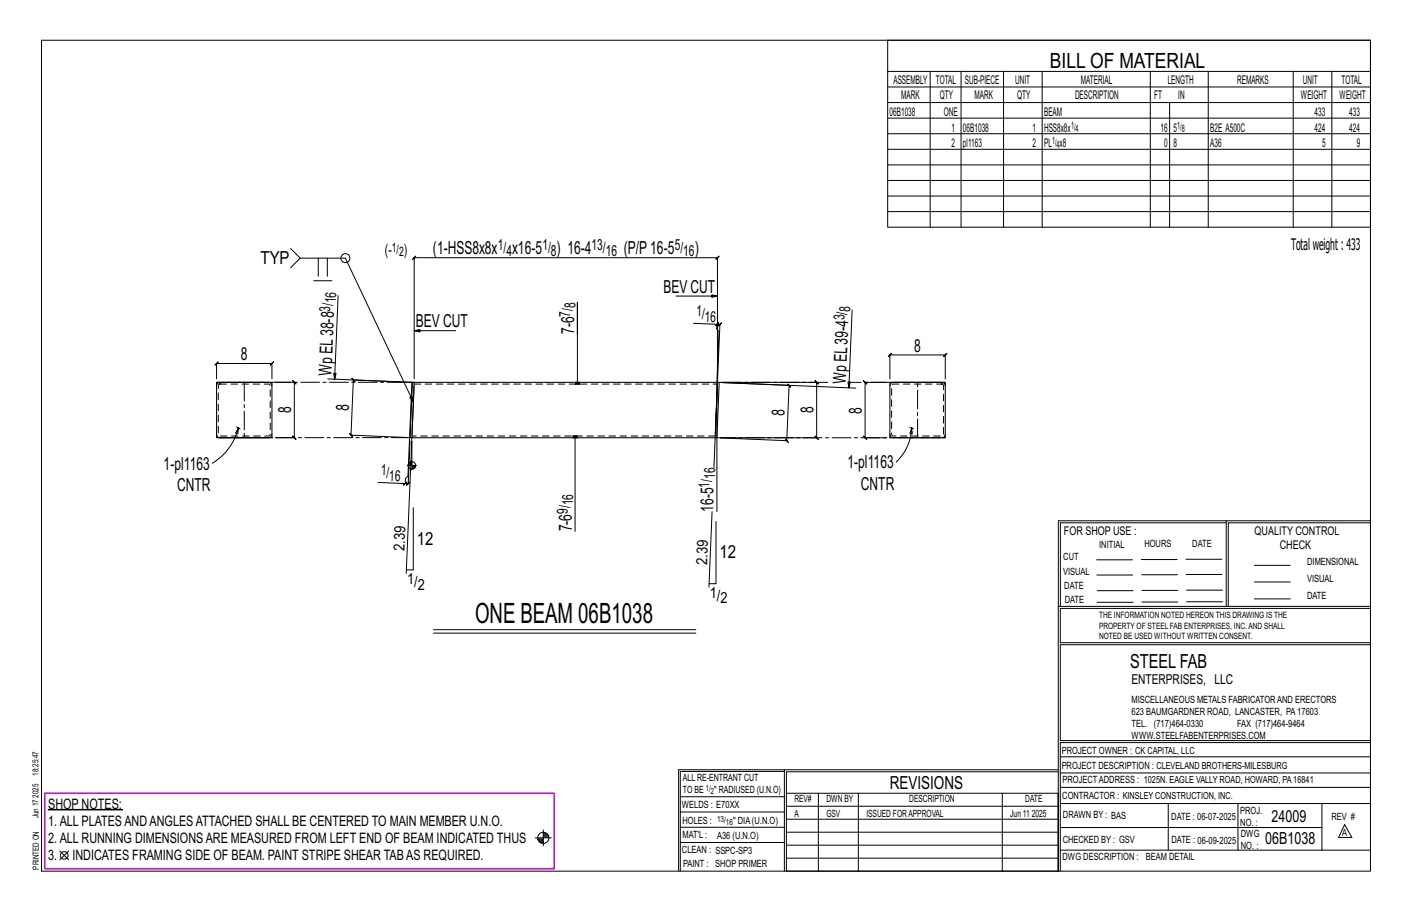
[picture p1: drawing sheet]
<svg xmlns="http://www.w3.org/2000/svg" width="432mm" height="279mm" viewBox="0 0 432 279" stroke-linecap="round" stroke-linejoin="round" font-family="sans-serif">
<defs><g id="words">
<text font-size="8.6" x="145.3" y="190.5">ONE BEAM 06B1038</text>
<text font-size="6.4" x="321.1" y="20.7">BILL OF MATERIAL</text>
<text font-size="5.9" x="345.6" y="204.1">STEEL FAB</text>
<g font-size="5.5">
<text x="132.4" y="77.8">(1-HSS8x8x</text>
<text x="156.6" y="77.8">x16-5</text>
<text x="170.2" y="77.8">) 16-4</text>
<text x="190.8" y="77.8">(P/P16-5</text>
<text x="212.4" y="77.8">)</text>
<text x="79.6" y="80.7">TYP</text>
<text x="202.9" y="89.5">BEV CUT</text>
<text x="127.2" y="100.1">BEV CUT</text>
<text x="175.6" y="102.1" transform="rotate(-90 175.6 102.1)">7-6</text>
<text x="279.6" y="107.5">8</text>
<text x="73.7" y="110.1">8</text>
<text x="101.4" y="114.8" transform="rotate(-88 101.4 114.8)">WpEL38-8</text>
<text x="258.7" y="117.5" transform="rotate(-88 258.7 117.5)">WpEL39-4</text>
<text x="106.7" y="125.6" transform="rotate(-88 106.7 125.6)">8</text>
<text x="89" y="126.3" transform="rotate(-90 89 126.3)">8</text>
<text x="239.9" y="127.2" transform="rotate(-88 239.9 127.2)">8</text>
<text x="248.8" y="126.4" transform="rotate(-90 248.8 126.4)">8</text>
<text x="263.6" y="126.4" transform="rotate(-90 263.6 126.4)">8</text>
<text x="50" y="143.5">1-pl1163</text>
<text x="259.2" y="143.1">1-pl1163</text>
<text x="263.3" y="149.7">CNTR</text>
<text x="54.2" y="150.1">CNTR</text>
<text x="218.2" y="156.4" transform="rotate(-90 218.2 156.4)">16-5</text>
<text x="127.4" y="166.5">12</text>
<text x="174.9" y="162.5" transform="rotate(-90 174.9 162.5)">7-6</text>
<text x="220" y="170.7">12</text>
<text x="272.2" y="241.1">REVISIONS</text>
</g>
<g font-size="5.1">
<text x="388.9" y="251.3">24009</text>
<text x="386.9" y="258.1">06B1038</text>
</g>
<text font-size="4.9" x="394.8" y="76.4">Totalweight : 433</text>
<g font-size="4.7">
<text x="117.7" y="77.9">(-</text>
<text x="123.5" y="77.9">)</text>
<text x="152.3" y="76.5">1/</text>
<text x="165.9" y="76.5">1/</text>
<text x="180.9" y="76.5">13/</text>
<text x="206.3" y="76.5">5/</text>
<text x="154.9" y="78.2">4</text>
<text x="168.5" y="78.2">8</text>
<text x="185.2" y="78.2">16</text>
<text x="208.9" y="78.2">16</text>
<text x="101" y="95.3" transform="rotate(-88 101 95.3)">3/</text>
<text x="102.7" y="92.8" transform="rotate(-88 102.7 92.8)">16</text>
<text x="176" y="94.2" transform="rotate(-90 176 94.2)">8</text>
<text x="260" y="95.4" transform="rotate(-88 260 95.4)">8</text>
<text x="174.3" y="96.8" transform="rotate(-90 174.3 96.8)">7/</text>
<text x="212.9" y="96.6" transform="rotate(2 212.9 96.6)">1/</text>
<text x="215.5" y="98.4" transform="rotate(2 215.5 98.4)">16</text>
<text x="258.2" y="98" transform="rotate(-88 258.2 98)">3/</text>
<text x="116.4" y="145.3" transform="rotate(2 116.4 145.3)">1/</text>
<text x="119" y="147" transform="rotate(2 119 147)">16</text>
<text x="217" y="149" transform="rotate(-90 217 149)">1/</text>
<text x="218.7" y="146.4" transform="rotate(-90 218.7 146.4)">16</text>
<text x="175.3" y="154.5" transform="rotate(-90 175.3 154.5)">16</text>
<text x="173.6" y="157.1" transform="rotate(-90 173.6 157.1)">9/</text>
<text x="123.7" y="168.5" transform="rotate(-88 123.7 168.5)">2.39</text>
<text x="216.2" y="172.7" transform="rotate(-88 216.2 172.7)">2.39</text>
<text x="124.5" y="178.6">1/</text>
<text x="127.7" y="180.2">2</text>
<text x="217.1" y="182.8">1/</text>
<text x="220.3" y="184.4">2</text>
</g>
<g font-size="4.4">
<text x="14.7" y="247.2">SHOP NOTES:</text>
<text x="14.7" y="257.7">2.ALL RUNNING DIMENSIONSARE MEASURED FROM LEFT END OF BEAM INDICATED THUS</text>
<text x="14.7" y="252.4">1.ALL PLATESANDANGLESATTACHED SHALL BE CENTERED TO MAIN MEMBER U.N.O.</text>
<text x="14.7" y="262.9">3.</text>
<text x="22.2" y="262.9">INDICATES FRAMING SIDE OF BEAM. PAINT STRIPE SHEAR TABAS REQUIRED.</text>
</g>
<text font-size="4.2" x="346" y="209.1">ENTERPRISES, LLC</text>
<g font-size="4">
<text x="119.8" y="76.9">1/</text>
<text x="122" y="78.3">2</text>
</g>
<g font-size="3.7">
<text x="273.2" y="25.6">ASSEMBLY</text>
<text x="286.2" y="25.6">TOTAL</text>
<text x="295.1" y="25.6">SUB-PIECE</text>
<text x="310.4" y="25.6">UNIT</text>
<text x="330.5" y="25.6">MATERIAL</text>
<text x="357.1" y="25.6">LENGTH</text>
<text x="378.3" y="25.6">REMARKS</text>
<text x="398.4" y="25.6">UNIT</text>
<text x="410.2" y="25.6">TOTAL</text>
<text x="272.1" y="35.5">06B1038</text>
<text x="275.6" y="30.4">MARK</text>
<text x="287.4" y="30.4">QTY</text>
<text x="288.6" y="35.5">ONE</text>
<text x="298" y="30.4">MARK</text>
<text x="311" y="30.4">QTY</text>
<text x="319.3" y="35.5">BEAM</text>
<text x="328.7" y="30.4">DESCRIPTION</text>
<text x="353" y="30.4">FT</text>
<text x="360.3" y="30.4">IN</text>
<text x="397.8" y="30.4">WEIGHT</text>
<text x="402" y="35.5">433</text>
<text x="409.6" y="30.4">WEIGHT</text>
<text x="412.6" y="35.5">433</text>
<text x="290.9" y="40.2">1</text>
<text x="294.5" y="40.2">06B1038</text>
<text x="315.8" y="40.2">1</text>
<text x="319.3" y="40.2">HSS8x8x</text>
<text x="354.9" y="40.2">16</text>
<text x="358.9" y="40.2">5</text>
<text x="370.1" y="40.2">B2E A500C</text>
<text x="402" y="40.2">424</text>
<text x="412.6" y="40.2">424</text>
<text x="290.9" y="45">2</text>
<text x="294.5" y="45">pl1163</text>
<text x="315.8" y="45">2</text>
<text x="319.3" y="45">PL x8</text>
<text x="356" y="45">0</text>
<text x="358.9" y="45">8</text>
<text x="370.1" y="45">A36</text>
<text x="404.3" y="45">5</text>
<text x="415" y="45">9</text>
<text x="325.3" y="163.4">FOR SHOP USE :</text>
<text x="383.7" y="163.4">QUALITY CONTROL</text>
<text x="391.4" y="167.8">CHECK</text>
</g>
<g font-size="3.1">
<text x="327.5" y="39.4">1/</text>
<text x="328.9" y="40.5">4</text>
<text x="360" y="39.4">1/</text>
<text x="361.4" y="40.5">8</text>
<text x="321.7" y="44.1">1/</text>
<text x="323.1" y="45.3">4</text>
<text x="336.2" y="167.4">INITIAL</text>
<text x="350" y="167.1">HOURS</text>
<text x="364.6" y="167.2">DATE</text>
<text x="325.2" y="171.3">CUT</text>
<text x="399.8" y="172.8">DIMENSIONAL</text>
<text x="325.1" y="175.8">VISUAL</text>
<text x="399.8" y="177.9">VISUAL</text>
<text x="325.5" y="180">DATE</text>
<text x="325.7" y="184.4">DATE</text>
<text x="399.8" y="183.1">DATE</text>
<text x="346" y="215">MISCELLANEOUS METALS FABRICATORAND ERECTORS</text>
<text x="346" y="218.6">623 BAUMGARDNER ROAD, LANCASTER, PA17603</text>
<text x="346" y="225.8">WWW.STEELFABENTERPRISES.COM</text>
<text x="346" y="222.2">TEL. (717)464-0330</text>
<text x="378.3" y="222.2">FAX (717)464-9464</text>
<text x="324.7" y="230.5">PROJECT OWNER : CK CAPITAL, LLC</text>
<text x="208.8" y="238.8">ALL RE-ENTRANT CUT</text>
<text x="324.7" y="235.1">PROJECT DESCRIPTION : CLEVELAND BROTHERS-MILESBURG</text>
<text x="324.9" y="239.5">PROJECTADDRESS : 1025N. EAGLE VALLY ROAD, HOWARD, PA16841</text>
<text x="208.8" y="242.5">TO BE</text>
<text x="218.4" y="242.5">&quot; RADIUSED (U.N.O)</text>
<text x="242.9" y="245.3">REV#</text>
<text x="252.7" y="245.3">DWN BY</text>
<text x="278.1" y="245.3">DESCRIPTION</text>
<text x="313.5" y="245.3">DATE</text>
<text x="324.9" y="244.2">CONTRACTOR : KINSLEY CONSTRUCTION, INC.</text>
<text x="208.5" y="247">WELDS : E70XX</text>
<text x="208.7" y="251.7">HOLES :</text>
<text x="224.2" y="251.8">&quot; DIA(U.N.O)</text>
<text x="242.9" y="249.9">A</text>
<text x="252.7" y="249.9">GSV</text>
<text x="264.9" y="249.9">ISSUED FORAPPROVAL</text>
<text x="309" y="249.9">Jun 11</text>
<text x="315.5" y="249.9">2025</text>
<text x="325.1" y="250">DRAWN BY : BAS</text>
<text x="358.2" y="250.5">DATE : 06-07-2025</text>
<text x="379.3" y="248.9">PROJ.</text>
<text x="407.2" y="250.5">REV #</text>
<text x="208.7" y="256.3">MAT'L :</text>
<text x="219.3" y="256.4">A36 (U.N.O)</text>
<text x="325" y="257.6">CHECKED BY : GSV</text>
<text x="358.3" y="257.7">DATE : 06-09-2025</text>
<text x="379.3" y="252.5">NO. :</text>
<text x="379.5" y="255.9">DWG</text>
<text x="410.5" y="255.5">A</text>
<text x="208.6" y="260.7">CLEAN : SSPC-SP3</text>
<text x="324.9" y="262.9">DWG DESCRIPTION :</text>
<text x="350.4" y="263">BEAM DETAIL</text>
<text x="379.5" y="259.5">NO. :</text>
<text x="208.9" y="265">PAINT : SHOP PRIMER</text>
</g>
<g font-size="2.7">
<text x="336.1" y="189">THE INFORMATION NOTED HEREON THIS DRAWING IS THE</text>
<text x="336.1" y="195.4">NOTED BE USED WITHOUT WRITTEN CONSENT.</text>
<text x="336.1" y="192.2">PROPERTY OF STEEL FAB ENTERPRISES, INC.AND SHALL</text>
</g>
<g font-size="2.6">
<text x="215.9" y="241.8">1/</text>
<text x="217.4" y="242.7">2</text>
<text x="219.3" y="251.1">13/</text>
<text x="222" y="252.1">16</text>
</g>
<g font-size="2.5">
<text x="11.7" y="237.1" transform="rotate(-90 11.7 237.1)">18:25:47</text>
<text x="11.8" y="243.8" transform="rotate(-90 11.8 243.8)">2025</text>
<text x="11.8" y="250.1" transform="rotate(-90 11.8 250.1)">Jun 17</text>
<text x="11.9" y="265.8" transform="rotate(-90 11.9 265.8)">PRINTED ON</text>
</g>
</g></defs>
<path d="M14.7 247.4h22.8v.2h-22.8z" fill="#000" stroke="#000" stroke-width=".31"/>
<g fill="none" stroke="#000" stroke-width=".31">
<path d="M12.7 12.3h406.4v254h-406.4zM271.5 12.3h147.6v57.2h-147.6zM271.5 21.8h147.6M271.5 26.6h147.6M271.5 31.4h147.6M271.5 36.1h147.6M284.5 21.8v47.7M293.9 21.8v47.7M306.9 21.8v47.7M318.7 21.8v47.7M351.8 21.8v47.7M357.7 31.4v38.1"/>
<path d="M369.5 21.8v47.7M395.5 21.8v47.7M407.3 21.8v47.7M271.5 40.9h147.6M271.5 45.6h147.6M271.5 50.4h147.6M271.5 55.2h147.6M271.5 59.9h147.6M88.9 76l2.9 2.9h13.8l20.8 44-1.1-1.4 .7-.3 .4 1.7M91.8 78.9l-2.9 2.9M97.3 78.9v5.5M100.1 78.9v5.5"/>
<path d="M271.5 64.7h147.6M95.9 85.8h5.6M103.4 90.4l-1.1 25.5-.3-1.8 .8 .1-.5 1.7M206.7 90.5h12.7l-1.7 .4v-.8l1.7 .4M212.1 98.8l7.1 .3v1.5l.7 .8-.7 15.5v39.5M218.7 99.6l1-.9zM219.2 99.1l.9 .1-.5 .5 1.1-1-.6 .5-1.3 32.5M260.6 94.8l-1 23.8-.3-1.8h.7l-.4 1.8M66.2 115.8v-4.7l-.5 .5 1-1-.5 .5h17l-.5 .5 1-1-.5 .5v4.7M84.2 116.9h5.8l-.5-.5 1 1-.5-.5v16.9l-.5-.5 1 1-.5-.5h-5.8M100.2 115.8l26.5 1.1M126.7 115.8v-37l-.5 .5 1-1-.5 .5h92.7l-.5 .5 1-1-.5 .5v37"/>
<path d="M126.7 101.1l1.7 .4v-.8l-1.7 .4h12.7M176.6 102.1v-9.6v24.4M219.4 116.9l42.3 1.7M220.5 116.9h29.2l-.5-.5 1 1-.5-.5v16.9l-.5-.5 1 1-.5-.5h-29.4M221 117l20.3 .8-.5-.5 1 1-.5-.5-.7 16.9-.5-.5 1 1-.5-.5-20.3-.8M271.1 116.9h-6.5l-.5-.5 1 1-.5-.5v16.9l-.5-.5 1 1-.5-.5h6.5M272.1 115.8v-7.3l-.5 .5 1-1-.5 .5h17l-.5 .5 1-1-.5 .5v7.3M72.4 130.5l.5 .3M72.9 130.8l-.2 1.8-.7-.2zM72.9 130.8a17.6 17.6 0 0 1-8 10.8M72.9 130.8l.5 .4M124.4 133.7l-17.1-.7 .5 .5-.9-1 .4 .5 .8-16.9 .4 .6-.9-1.1 .5 .5 17.9 .8-1.2 28.7-.8 .7-.1 1.5-8.3-.3"/>
<path d="M125.4 134.8l-.6 13.1 .6-.5-1.1 .9 .5-.4-.9-.1M126 133.8l-1.8 41.5M126 134.9v8.8M175.9 133.8v28.7M218.7 133.8l-.4 9.1M278.3 130.6l.5 .2M278.8 130.8l.2 1.8-.7-.1zM278.8 130.8a14.9 14.9 0 0 1-4.7 10.4M278.8 130.8l.5 .3M123.4 148.3l1-1zM124.6 142.3h2.8M124.9 141.8v.5"/>
<path d="M125.1 141.5v.8M125.3 141.3v1M125.5 141.2v1.1M125.7 141.1v1.2M126.2 142.3v1.1M126.4 142.3v1.1M126.4 155.2v19h-2.1M126.6 142.3v1M126.8 142.3v.8M127 142.3v.5M217.8 156.4l-1 23.1M219 159.4v19h-2.2"/>
<path d="M375 159.8h-50.7v25.6M375 159.2h-51.3l-.1 107.1M419.1 159.2h-44.1v26.2M419.1 159.8h-43.5v25.6M335.4 171.1h10.9M335.4 175.8h11M349 171h11M349.1 175.7h11M362.7 171h10.9M362.7 175.6h11M383.6 172.8h11M383.6 177.9h11"/>
<path d="M132.6 192.5h80.2M132.6 193.5h80.2M323.7 185.4h95.4M335.5 184.1h11M335.5 180.6h11M349.2 184h11M349.2 180.5h11M362.9 180.4h10.9M362.9 184h10.9M383.6 183.1h11M419.1 186h-94.9v10.5h94.9M419.1 197.1h-94.9v29.3h94.9v.6h-94.9v39.3"/>
<path d="M239.9 235.8h-31.9v30.5M239.9 235.3h-32.4v31M323.6 235.3h-83.7v31M323.6 235.9h-83.1v6.6M324.2 236.3h94.9M324.2 231.4h94.9M163.7 256.1h4.9M164.5 256.4h1.6M164.5 256.7h1.6M164.6 257h1.5M164.9 257.3h1.2M165.2 257.6h.9"/>
<path d="M166.1 253.7v4.9M166.1 254.7h1M166.1 255.3h1.5M166.1 255.8h1.7M166.1 255h1.3M166.1 255.6h1.7M208 252.9h31.9M208 257.5h31.9M208 243.6h31.9M208 248.2h31.9M240.5 242.5h83.1v23.8h-83.1zM240.5 258.4h83.1"/>
<path d="M240.5 254.4h83.1M240.5 250.4h83.1M240.5 246.5h83.1M250.3 242.5v23.8M262.5 242.5v23.8M306.5 242.5v23.8M324.2 253h80.1M324.2 245.6h94.9M324.2 259.9h94.9M324.2 240.7h94.9M357.3 245.6v14.3M378.6 245.6v14.3"/>
<path d="M404.3 245.6v14.3M411.2 252.1l2.2 3.9h-4zM18.3 260.1l2.7 2.7M21 260.1l-2.7 2.7M240.5 262.3h83.1"/>
<circle cx="105.6" cy="78.9" r="1.38"/>
<circle cx="126" cy="142.3" r="1.16"/>
<circle cx="166.1" cy="256.1" r="1.71"/>
<circle cx="19.6" cy="261.5" r="1.17"/>
</g>
<path d="M13.7 242.5h155.8v23h-155.8z" fill="none" stroke="#f0f" stroke-width=".5"/>
<g fill="none" stroke="#000" stroke-width=".32">
<path d="M66.2 116.9h17v16.9h-17zM126.1 116.9h.6l-.7 16.9h-.6zM126.6 117.9l-.6 14.9M126.7 116.9h92.7M176 116.9h.1M176 117.4h.1M177.2 116.9h.1M177.2 117.4h.1M219.4 117.9l-.7 14.9M219.4 116.9h.5l-.7 16.9h-.5zM272.1 116.9h17v16.9h-17zM272.1 116.9h17"/>
<path d="M272.1 116.9h.1M273.2 116.9h14.8M66.2 133.8h17M67.2 133.8h15M126 133.8h92.7M175.3 133.3h.1M175.3 133.8h.1M176.5 133.3h.1M176.5 133.8h.1"/>
</g>
<g fill="none" stroke="#000" stroke-width=".31" stroke-dasharray="2 1.4">
<path d="M66.2 116.9h17M67.3 116.9a1.06 1.06 0 0 0-1.1 1M83.2 117.9a1.06 1.06 0 0 0-1.1-1h-14.8v.5l15.2 .2 .1 15.2-.1 .3-.4 .2-15.2-.2-.1-15.2 .1-.3 .4-.2v-.5M126.6 117.4h92.8M176 116.9v.5M176 116.9h.1M176.2 116.9l-.2 .5M176.3 116.9h-.1l-.2 .5M176.6 116.9h.2v.5h-.2zM176.6 116.9h-.3v.5h-.1M176.6 117.4h-.3M176.8 116.9h.2v.5h-.2"/>
<path d="M177 116.9v.5M177.1 116.9h.1M177.2 117.4h-.1M177.2 117.4v-.5M272.8 117.6l.4-.2 15.2 .2 .1 .3-.1 15.2-.4 .2-15.2-.2-.1-.3zM273.2 116.9a1.06 1.06 0 0 0-1.1 1M288 117.4v-.5M289.1 117.9a1.06 1.06 0 0 0-1.1-1v.5M66.2 132.8a1.04 1.04 0 0 0 1 1M82.2 133.8a1.04 1.04 0 0 0 1-1M175.3 133.3h.1M175.3 133.3v.5"/>
<path d="M175.3 133.8h.1M175.4 133.8v-.5M175.6 133.3h.3v.5h-.3zM175.6 133.8h-.2v-.5h.2M175.9 133.8h.2v-.5h.2M175.9 133.3h.2M176.1 133.8h.2l.1-.5M176.3 133.8l.2-.5M176.5 133.8v-.5M176.5 133.8h-.1M218.7 133.3h-92.7M272.1 132.8a1.06 1.06 0 0 0 1.1 1h14.8a1.06 1.06 0 0 0 1.1-1"/>
<path d="M289.1 133.8h-17"/>
</g>
<path d="M74.7 116.9v16.9M83.2 116.9h42.9M253.1 116.9h-33.2M272.1 116.9h-12.4M125.4 133.8h-42.2M219.2 133.8h52.9M280.6 133.8v-16.9" fill="none" stroke="#000" stroke-width=".31" stroke-dasharray="5.8 1 1 1"/>
<use href="#words"/>
</svg>
